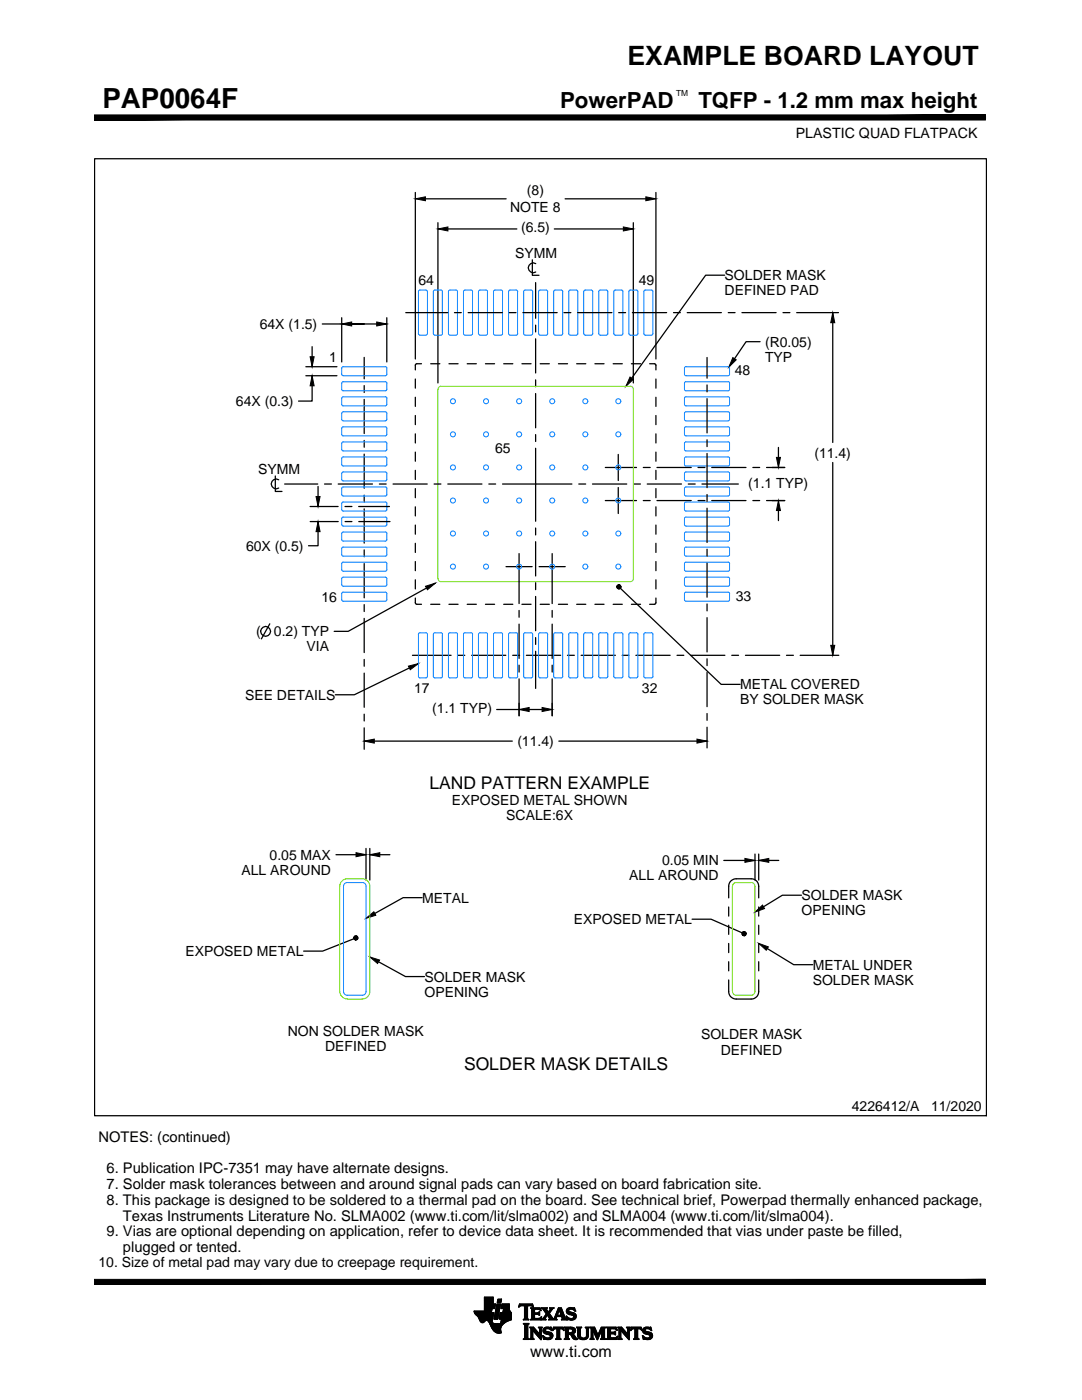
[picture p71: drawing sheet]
<svg xmlns="http://www.w3.org/2000/svg" width="216mm" height="279mm" viewBox="0 0 216 279" stroke-linecap="round" stroke-linejoin="round" font-family="sans-serif">
<defs><g id="words">
<text font-size="5.5" x="20.4" y="21.5">PAP0064F</text>
<text font-size="5.3" x="125.2" y="12.9">EXAMPLE BOARD LAYOUT</text>
<g font-size="4.4">
<text x="111.7" y="21.5">PowerPAD</text>
<text x="139.4" y="21.5">TQFP - 1.2 mm max height</text>
</g>
<g font-size="3.5">
<text x="85.7" y="157.5">LAND PATTERN EXAMPLE</text>
<text x="92.6" y="213.6">SOLDER MASK DETAILS</text>
</g>
<text font-size="3.2" x="105.8" y="270.8">www.ti.com</text>
<g font-size="2.9">
<text x="19.6" y="227.9">NOTES: (continued)</text>
<text x="21.3" y="234.2">6. Publication IPC-7351 may have alternate designs.</text>
<text x="21.3" y="237.3">7. Solder mask tolerances between and around signal pads can vary based on board fabrication site.</text>
<text x="21.3" y="240.4">8. This package is designed to be soldered to a thermal pad on the board. See technical brief, Powerpad thermally enhanced package,</text>
<text x="24.5" y="243.6">Texas Instruments Literature No. SLMA002 (www.ti.com/lit/slma002) and SLMA004 (www.ti.com/lit/slma004).</text>
<text x="21.3" y="246.8">9. Vias are optional depending on application, refer to device data sheet. It is recommended that vias under paste be filled,</text>
<text x="24.5" y="249.9">plugged or tented.</text>
</g>
<g font-size="2.8">
<text x="158.8" y="27.4">PLASTIC QUAD FLATPACK</text>
<text x="105.1" y="39">(8)</text>
<text x="101.8" y="42.3">NOTE 8</text>
<text x="104" y="46.4">(6.5)</text>
<text x="102.8" y="51.4">SYMM</text>
<text x="83.5" y="56.9">64</text>
<text x="127.5" y="56.8">49</text>
<text x="144.6" y="55.9">SOLDER MASK</text>
<text x="144.6" y="58.9">DEFINED PAD</text>
<text x="51.8" y="65.7">64X (1.5)</text>
<text x="152.7" y="69.2">(R0.05)</text>
<text x="65.7" y="72.2">1</text>
<text x="146.6" y="74.9">48</text>
<text x="152.7" y="72.2">TYP</text>
<text x="47.1" y="81">64X (0.3)</text>
<text x="51.5" y="94.6">SYMM</text>
<text x="98.8" y="90.4">65</text>
<text x="162.5" y="91.3">(11.4)</text>
<text x="149.3" y="97.3">(1.1 TYP)</text>
<text x="49.1" y="109.9">60X (0.5)</text>
<text x="64.1" y="120.1">16</text>
<text x="146.8" y="120">33</text>
<text x="51.1" y="127">(</text>
<text x="54.7" y="127">0.2) TYP</text>
<text x="61.2" y="130">VIA</text>
<text x="147.7" y="137.6">METAL COVERED</text>
<text x="48.9" y="139.7">SEE DETAILS</text>
<text x="82.6" y="138.3">17</text>
<text x="86.3" y="142.3">(1.1 TYP)</text>
<text x="128.1" y="138.4">32</text>
<text x="147.7" y="140.6">BY SOLDER MASK</text>
<text x="103.2" y="148.9">(11.4)</text>
<text x="90.2" y="160.7">EXPOSED METAL SHOWN</text>
<text x="101" y="163.7">SCALE:6X</text>
<text x="53.8" y="171.6">0.05 MAX</text>
<text x="132.1" y="172.7">0.05 MIN</text>
<text x="48.2" y="174.6">ALL AROUND</text>
<text x="125.6" y="175.7">ALL AROUND</text>
<text x="159.9" y="179.7">SOLDER MASK</text>
<text x="84.2" y="180.1">METAL</text>
<text x="114.5" y="184.4">EXPOSED METAL</text>
<text x="159.9" y="182.7">OPENING</text>
<text x="37" y="190.8">EXPOSED METAL</text>
<text x="84.7" y="195.9">SOLDER MASK</text>
<text x="162.2" y="193.5">METAL UNDER</text>
<text x="162.2" y="196.5">SOLDER MASK</text>
<text x="84.7" y="198.9">OPENING</text>
<text x="57.4" y="206.7">NON SOLDER MASK</text>
<text x="64.9" y="209.7">DEFINED</text>
<text x="139.9" y="207.4">SOLDER MASK</text>
<text x="143.8" y="210.5">DEFINED</text>
<text x="170" y="221.7">4226412/A</text>
<text x="185.8" y="221.7">11/2020</text>
<text x="19.6" y="252.9">10. Size of metal pad may vary due to creepage requirement.</text>
</g>
<text font-size="1.7" x="134.9" y="19.1">TM</text>
</g></defs>
<g fill="none" stroke="#000" stroke-width=".25">
<path d="M18.9 31.7h177.9v191h-177.9zM82.9 38.4v33.2M84.9 39.7h16.1M112.8 39.7h16.1M130.9 38.4v33.2M149 23.4h47.6v.3M196.6 23.2v.2h-177.8M87.4 44.4v32M89.4 45.7h13.7M106.2 51.9v3h1.4M106.9 56.4v7.1M106.9 52.6a.98 .98 0 0 0-1.5 .8 .98 .98 0 0 0 1.5 .9"/>
<path d="M110.6 45.7h13.8M126.4 44.4v32M144.6 54.9h-3.8l-14.7 20.6M61 73.2h6.2M61 75h6.2M62.3 75v5h-2.7M62.3 69.2v4M64.3 64.7h8.4h-4.5M68.2 63.4v8.8M72.7 71.3v4.3M72.7 77v1.3M72.7 79.7v6.8"/>
<path d="M72.7 64.7h4.5M77.2 63.4v8.8M81 62.4h8.3M82.9 75.6v1.9M82.9 79.3v1.8M84.1 72.6l-1.1 .1-.1 1.1M85.9 72.6h1.9M89.6 72.6h1.8M90.7 62.4h1.3M93.2 72.6h1.8M93.4 62.4h6.8M96.9 72.6h1.8"/>
<path d="M100.5 72.6h1.8M101.6 62.4h1.4M104.1 72.6h1.9M104.3 62.4h6.9M106.9 64.9v1.3M106.9 67.6v6.8M106.9 75.8v1.4M106.9 78.5v6.9M107.8 72.6h1.8M111.4 72.6h1.8M112.5 62.4h1.4M115.1 72.6h1.8"/>
<path d="M115.3 62.4h6.8M118.7 72.6h1.8M122.4 72.6h1.8M123.5 62.4h1.3M126 72.6h1.8M126.2 62.4h6.8M129.6 72.6l1.2 .1 .1 1.1M130.9 75.6v1.9M130.9 79.3v1.8M134.4 62.4h1.3M137.1 62.4h6.8M141.1 71.3v4.2"/>
<path d="M141.1 76.8v1.4M141.1 79.6v6.8M145.3 62.4h1.4M148 62.4h6.9M151.7 68.2h-2.8l-3.5 5.1M156.2 62.4h1.4M159 62.4h8.3M166.2 62.4v25.9M54.9 95v3.1h1.4M55.6 95.8a.98 .98 0 0 0-1.5 .8 .98 .98 0 0 0 1.5 .8M56.8 96.6h6.6M63.5 97.1v4"/>
<path d="M64.8 96.6h1.3M67.5 96.6h6.8M72.7 87.9v1.4M72.7 90.6v6.8M72.7 98.8v1.4M75.7 96.6h1.4M78.4 96.6h6.8M82.9 82.9v1.8M82.9 86.6v1.8M82.9 90.2v1.8M82.9 93.9v1.8M82.9 97.5v1.8"/>
<path d="M86.6 96.6h1.4M89.4 96.6h6.8M97.5 96.6h1.4M100.3 96.6h13.8M106.9 86.7v1.4M106.9 89.5v14.5M115.5 96.6h1.4M118.2 96.6h6.9M120.8 99.9h6.2M120.8 93.3h6.2M123.4 97.3v5.2M123.4 90.7v5.2"/>
<path d="M126.4 96.6h1.4M128.4 93.3h1.3M128.4 99.9h1.3M129.1 96.6h6.9M130.9 82.9v1.8M130.9 86.6v1.8M130.9 90.2v1.8M130.9 93.9v1.8M130.9 97.5v1.8M131.1 93.3h6.8M131.1 99.9h6.8M137.3 96.6h1.4"/>
<path d="M139.3 93.3h1.4M139.3 99.9h1.4M140.1 96.6h7.2M141.1 87.8v1.3M141.1 90.5v6.8M141.1 98.7v1.3M142 93.3h6.9M142 99.9h6.9M150.2 93.3h1.4M150.2 99.9h1.4M153 99.9h3.6M155.3 89.3v2"/>
<path d="M156.6 93.3h-3.6M166.2 92.3v38.5M61.9 101.1h5.6M61.9 104.1h5.6M63.5 104.1v4.8h-1.9M68.8 101.1h1.4M68.9 104.1h1.3M71.6 101.1h6.1M71.6 104.1h6.2M72.7 101.6v6.8M72.7 109.7v1.4M72.7 112.5v6.8"/>
<path d="M77.2 101v.1M77.2 104v.1M82.9 119.4l.1 1.1 1.1 .1M82.9 101.1v1.9M82.9 104.8v1.8M82.9 108.4v1.9M82.9 112.1v1.8M82.9 115.7v1.8M86.9 116.4l-17.4 9.6h-2.8M101 113.1h5.2M103.6 110.5v10M106.9 105.4v1.4"/>
<path d="M106.9 108.1v6.8M106.9 116.3v1.4M106.9 119v6.9M107.6 113.1h5.2M110.2 110.5v10M123.8 117.4l20.1 19.2h3.8M130.9 119.4v.9l-.2 .3h-1.1M130.9 101.1v1.9M130.9 104.8v1.8M130.9 108.4v1.9M130.9 112.1v1.8M130.9 115.7v1.8"/>
<path d="M141.1 101.4v6.9M141.1 109.6v1.4M141.1 112.3v6.9M155.3 101.9v2M53.8 124.5l-1.6 3M72.7 120.7v1.3M72.7 123.4v6.8M72.7 131.6v1.4M72.7 134.3v6.9M81.7 133.3l-11 5.4h-3.8M82.3 130.8h7.7M85.9 120.6h1.9"/>
<path d="M89.6 120.6h1.8M91.4 130.8h1.3M93.2 120.6h1.8M94.1 130.8h6.8M96.9 120.6h1.8M100.5 120.6h1.8M102.3 130.8h1.4M103.6 121.8v1.4M103.6 124.6v6.8M103.6 132.8v1.3M103.6 135.5v7.3M104.1 120.6h1.9"/>
<path d="M105 130.8h6.9M106.9 127.2v1.4M106.9 130v7.4M107.8 120.6h1.8M110.2 121.8v1.4M110.2 124.6v6.8M110.2 132.8v1.3M110.2 135.5v7.3M111.4 120.6h1.8M113.2 130.8h1.4M115.1 120.6h1.8M116 130.8h6.8"/>
<path d="M118.7 120.6h1.8M122.4 120.6h1.8M124.1 130.8h1.4M126 120.6h1.8M126.9 130.8h6.8M135.1 130.8h1.3M137.8 130.8h6.8M141.1 120.5v1.4M141.1 123.3v6.8M141.1 131.5v1.3M141.1 134.2v6.8M146 130.8h1.4"/>
<path d="M148.7 130.8h6.9M156.9 130.8h1.4M159.7 130.8h7.7M72.7 142.5v1.4M72.7 145.3v4.2M72.7 147.9h29.5M99.1 141.6h4.5M105.6 141.6h2.6M111.5 147.9h29.6M141.1 142.4v1.4M141.1 145.1v4.2M67 170.6h6"/>
<path d="M73 169.3v6.3M73.8 169.3v6.3M73.8 170.6h4M84.2 179.1h-3.8l-5.6 3.2M144.4 171.7h6.3M145.4 179.2v-2.3a1.47 1.47 0 0 1 1.5-1.5h3a1.51 1.51 0 0 1 1.5 1.5v2.3M150.7 170.4v5.2M151.4 170.4v5.2M151.4 171.7h4M159.9 178.7h-3.8l-3.8 2.3M70.6 187.3l-6.2 2.5h-3.8M75.6 192l5.3 2.9h3.8"/>
<path d="M138.1 183.4h3.8l6.2 2.8M145.4 181v1.8M145.4 184.7v1.8M145.4 188.3v1.8M145.4 191.9v1.9M151.4 195.6v2.3a1.47 1.47 0 0 1-1.5 1.5h-3a1.51 1.51 0 0 1-1.5-1.5v-2.3M151.4 181v1.8M151.4 184.7v1.8M151.4 188.3v1.8M151.4 191.9v1.9M153.1 189.3l5.3 3.2h3.8M96.7 260h1.7"/>
<path d="M96.7 259.9h1.7M96.7 259.8h1.7M96.7 259.7h1.7M96.7 259.6h1.7M96.7 259.5h1.7M96.7 259.4h1.7M96.7 259.3h1.7M96.7 259.2h1.7M96.7 259.1h1.7M96.7 259h1.7M99.2 259.9h.7M99.3 259.8h.7"/>
<path d="M99.3 259.7h.7M99.3 259.6h.7M99.3 259.5h.7M99.3 259.4h.7M99.4 259.3h.7M99.4 259.3h.7l-.2 .7h-.7zM94.6 261.8h3.5M94.6 261.7h3.5M94.6 261.9h3.4M94.7 262h3.3M94.7 262h3.8M94.7 262.1h3.8"/>
<path d="M94.8 262.2h3.7M94.9 262.3h3.6M94.9 262.4h3.5M95 262.4h3.4M95.1 262.5h3.3M95.2 262.6h3.2M95.3 262.7h3.1M95.4 262.7h3M95.4 262.8h2.9M95.5 262.9h2.8M95.5 263h2.8M95.6 263.1h2.7"/>
<path d="M95.6 263.2h2.7M95.7 263.3h2.6M95.7 263.4h2.5M95.7 263.5h2.5M95.8 263.5h1.1M95.8 263.6h1M95.8 263.7h.9M95.9 263.8h.7M96 263.9h.6M96.1 263.9h.3M96.7 261.5h1.4M96.7 261.4h1.4"/>
<path d="M96.7 261.3h1.5M96.7 261.2h1.5M96.7 261.1h2l.2-.9h-.5v-1.3h-1.7v2.8M96.7 261.1h2M96.7 261h2M96.7 260.9h2M96.7 260.8h2M96.7 260.7h2.1M96.7 260.6h2.1M96.7 260.5h2.1M96.7 260.4h2.1M96.7 260.3h2.2"/>
<path d="M96.7 260.2h1.7M96.7 260.1h1.7M97.3 263.5h.9M97.4 263.6h.8M97.5 263.7h.7M97.5 263.8h.7M97.6 263.9h.6M97.7 264h.6M97.7 264.1h.7M97.7 264.2h1.2M97.8 264.3h2.6M97.8 264.3h2.5"/>
<path d="M97.9 264.4h2.3M97.9 264.5h2.3M97.9 264.6h2.2M98 264.6h2.1M98 264.7h2M98 264.8h2M98.1 264.9h1.9M98.1 265h1.8M98.2 265h1.7M98.2 261.1l-.2 .9h.5l-.2 1.2M98.2 265.1h1.7M98.2 263.5v.4l.4 .3h1.9"/>
<path d="M98.3 263.2l-.1 .3M98.3 265.2h1.6M98.3 265.3h1.6M98.4 265.4h1.5M98.5 265.5h1.4M98.6 265.6h1.3M98.6 263.2h.7M98.6 263.1h.7M98.6 265.7h1.3M98.6 263h.7M98.6 262.9h.7M98.7 262.8h.7"/>
<path d="M98.7 262.7h.7M98.7 262.6h.7M98.7 262.5h.7M98.7 265.8h1.3M98.7 262.4h.7M98.8 262.4h.6M98.8 262.3h.7M98.8 262.2h.7M98.8 262.1h.7M98.8 262h.7M98.9 265.8h1.1M98.9 261.9h.7"/>
<path d="M98.9 261.8h.7M98.9 261.7h.7M98.9 261.6h.7M98.9 261.5h.7M98.9 261.4h.7M99 261.3h.7M99 265.9h1M99 261.2h.7M99 261.1h.7M99 261h.7M99 260.9h.7M99.1 260.8h.7"/>
<path d="M99.1 260.7h.7M99.1 260.6h.7M99.1 260.5h.7M99.1 260.4h.7M99.2 266h.8M99.2 260.4h.7M99.2 260.3h.7M99.2 260.2h.7l-.1 .3-.5 2.8h-.7zM99.6 266.1h.1M99.6 263a.29 .29 0 0 0 .2 .3 .29 .29 0 0 0 .3 0M99.6 263.1h2.4M99.6 263.2h2.4"/>
<path d="M99.6 263h2.4M99.6 262.9h2.4M99.7 262.8h2.3M99.7 262.7h2.3M99.7 262.6h2.3M99.7 262.5h2.3M99.7 262.4h2.3M99.8 262.4h2.2M99.8 262.3h2.2M99.8 262.2h2.2M99.8 262.1h2.2M99.8 262h2.2"/>
<path d="M99.9 264.1h.6M99.9 264h.8M100 263.9h.8M100 263.9h.9M100 263.8h1M100 263.7h1.2M100 263.6h1.4M100 261.1h1.6M100 261h1.6M100 263.5h1.6M100 260.9h1.6M100.1 263.5h1.7"/>
<path d="M100.1 263.4h1.9M100.1 260.8h1.5M100.1 263.3h1.9M100.1 260.7h1.5M100.1 263.3l-.2 .9M100.1 260.6h1.5M100.1 260.5h1.5M100.1 260.4h1.5M100.2 260.3h1.4M100.2 260.2h1.4v.9h-1.6zM100.4 262h1.6M100.4 261.9h1.5"/>
<path d="M100.4 261.8h1.4M100.4 261.7h1.4M100.4 261.6h1.3M100.4 261.5h1.3M100.5 261.4h1.1M100.5 261.3h1.1M100.5 261.1l-.1 .9h-.6l-.2 1M100.5 261.2h1.1M101.6 261.1l.2 .6 .2 .3v1.4a2.17 2.17 0 0 0-2 2.4v.2a1.44 1.44 0 0 1-1.8-.9l-.5-1.1a.6 .6 0 0 0-.6-.5 .6 .6 0 0 0-.6 .4h-.4l-.2-.1-.5-1-.7-.7-.1-.4 3.5-.1M103.5 260.8h.1M103.6 260.7h.2M103.6 260.5h2.7"/>
<path d="M103.6 260.4h2.7M103.7 260.3h2.6M104.4 267.3h1.1M104.4 263.3h1.1M104.4 264.1h1.1l-.2 .3v2.7l.2 .2h-1.1l.3-.4v-2.4zM104.5 264.2h1M104.6 267.1h.8M104.6 263.2h.7M104.7 263l-.3 .3M104.7 264.3h.6M104.7 263.1h.6M104.7 263h.5"/>
<path d="M104.7 262.9h.5M104.7 262.8h.5M104.7 262.7h.5M104.7 262.5h.5M104.7 262.4h.5M104.7 262.3h.5M104.7 262.2h.5M104.7 262.1h.5M104.7 262h.5M104.7 261.9h.5M104.7 261.8h.5M104.7 261.7h.5"/>
<path d="M104.7 261.5h.5M104.7 261.4h.5M104.7 261.3h.5M104.7 261.2h.5M104.7 261.1h.5M104.7 261h.5M104.7 260.9h.5M104.7 260.8h.5M104.7 260.7h.6M104.7 260.7v2.3M104.7 260.7a.91 .91 0 0 0-1.2 .1l.2-.6h2.5l.2 .6-.2-.1a.7 .7 0 0 0-1 0M104.7 267h.6"/>
<path d="M104.7 266.9h.6M104.7 266.8h.6M104.7 266.7h.6M104.7 266.6h.6M104.7 266.5h.6M104.7 266.4h.6M104.7 266.2h.6M104.7 266.1h.6M104.7 266h.6M104.7 265.9h.6M104.7 265.8h.6M104.7 265.7h.6"/>
<path d="M104.7 265.6h.6M104.7 265.5h.6M104.7 265.4h.6M104.7 265.2h.6M104.7 265.1h.6M104.7 265h.6M104.7 264.9h.6M104.7 264.8h.6M104.7 264.7h.6M104.7 264.6h.6M104.7 264.4h.6M105.2 260.7v2.3"/>
<path d="M105.2 263l.3 .3M105.7 265l.8-.1 1.2 1.4v-1.2l-.3-.1M105.7 267.3h.8M105.7 264.9h.8M105.8 265h.8M105.9 263.3h2M105.9 267.1h.5M105.9 265.1h.8M106 267h.3M106 266.9h.3M106 266.8h.3M106 266.7h.3"/>
<path d="M106 266.6h.3M106 266.5h.3M106 266.4h.3M106 266.2h.3M106 266.1h.3M106 266h.3M106 265.9h.3M106 265.8h.3M106 265.7h.3M106 265.6h.3M106 265.5h1M106 265.4h.9"/>
<path d="M106 265.2h.8M106 261.1h1.8M106.1 263.2h1.8M106.1 261.2h1.8M106.1 263l-.2 .3M106.1 262h1.2l.4-.2v.7l-.3-.2h-.8v.7M106.1 263.1h.6M106.1 263h.5M106.1 262.9h.5M106.1 262.8h.5M106.1 262.7h.5M106.1 262.5h.5"/>
<path d="M106.1 262.4h.5M106.1 262.3h.5M106.1 262.2h1.6M106.1 262.1h1.6M106.1 261.9h.5M106.1 261.8h.5M106.1 261.7h.5M106.1 261.5h.5M106.1 261.4h.5M106.1 261.3h.6M106.2 260.7h.2M106.3 260.8h.1"/>
<path d="M106.4 265.6h.6M106.5 265.7h.7M106.6 265.8h.7M106.6 261.4l.1-.1h.6l.7 .2-.2-.5h-1.9l.2 .4v1.6M106.6 261.4v.6M106.6 263l.1 .1h.6l.8-.3-.2 .6-2-.1M106.7 265.9h.6M106.8 266h.6M106.9 266.1h.7M107 266.2h1M107.1 266.4h.9M107.2 266.5h.8"/>
<path d="M107.3 266.6h.7M107.3 266.7h.7M107.4 262h.3M107.4 266.8h.6M107.4 264.9h.8M107.4 265h.8M107.5 262.3h.2M107.5 263.1h.5M107.6 266.9h.4M107.6 262.4h.1M107.6 261.9h.1M107.6 261.3h.3"/>
<path d="M107.6 265h.5M107.6 267h.4M107.7 265.1h.3M107.7 266.1h.3M107.7 266h.3M107.7 265.9h.3M107.7 265.8h.3M107.7 265.7h.3M107.7 265.6h.3M107.7 265.5h.3M107.7 265.4h.3M107.7 265.2h.3"/>
<path d="M107.7 267.1h.3M107.7 261.4h.2M107.8 263h.2M107.9 267.3h.1M107.9 261.5h.1M108 262.9h.1M108 263.3h.9M108.1 261.1h1M108.2 265l-.2 .3v2l-1.7-1.8v1.4l.2 .4h-.8l.3-.4v-1.6l-.3-.3M108.3 263.2h.5M108.3 266.6l.2 .7 .2-.1a1.01 1.01 0 0 0 1.6-.6M108.3 266.6h.1"/>
<path d="M108.3 261.2h.7M108.3 266.7h.2M108.4 266.8h.2M108.4 265.6h.4M108.4 265.5h.4M108.4 266.9h.4M108.4 265.7h.6M108.4 265.4h.4M108.4 263.1h.4M108.4 265.8h1M108.4 261.3h.6M108.4 267h.8"/>
<path d="M108.4 267.1h1.6M108.4 265.2h.5M108.5 263l.5-.8-.9-1.2h1.1l-.2 .3 .4 .6 .4-.7-.1-.2h.8l-.9 1.1 .9 1.2 .9-2.3h.6l.8 2.2 .3 .1M108.5 263l-.5 .3M108.5 265.9h1.3M108.5 263h.3M108.5 267.3h.1M108.5 261.4h.6M108.5 265.1h1.5M108.5 266h1.6M108.5 262.9h.4M108.6 261.5h.6"/>
<path d="M108.6 265h1.4M108.6 262.8h.4M108.7 261.7h.6M108.7 266.1h1.5M108.7 262.7h.4M108.7 261.8h.6M108.8 262.5h.3M108.8 261.9h1M108.8 267.3h1M108.8 264.9h.8M108.9 262.4h.9M108.9 262h.8"/>
<path d="M109 262.3h.7M109 262.1h.6M109 262.2h.7M109 266.2a.75 .75 0 0 1-.6-1 .75 .75 0 0 1 1.2-.3l.2 .1 .2-.1 .1 .6a1.05 1.05 0 0 0-1.3-.2l.1 .3 .7 .2a.72 .72 0 0 1 .7 .8M109 266.2l.7 .3a.46 .46 0 0 1-.1 .5 .46 .46 0 0 1-.6 0l-.7-.4M109.1 266.2h1.1M109.3 262.5h.6M109.4 262.7h.6M109.5 267h.6M109.5 262.8h.6M109.5 263.3h1.6M109.5 263.3l.2-.1-.5-.8-.4 .8 .1 .1"/>
<path d="M109.5 261.8h.3M109.5 262.9h.6M109.5 266.4h.8M109.6 261.7h.3M109.6 263h.6M109.7 261.5h.3M109.7 265.2h.4M109.7 263.1h.6M109.7 263.2h.7M109.7 266.9h.5M109.7 261.4h.4M109.8 266.5h.5"/>
<path d="M109.8 261.1h.7M109.8 266.8h.5M109.8 266.7h.5M109.8 266.6h.5M109.8 261.3h.4M109.8 264.9h.2M109.8 261.2h.5M109.9 265.4h.2M110 265.5h.1M110.3 265.5h.1M110.3 265.4h.2M110.3 265.2h.3"/>
<path d="M110.4 265.1h2M110.4 265h2M110.4 264.9h2M110.5 263.2h.4M110.6 263.1h.3M110.6 263h.4M110.7 262.9h.3M110.8 262.8h.3M110.8 262.7h1.8M110.8 262.5h1.8M110.9 267.3h1M110.9 262.4h.3"/>
<path d="M110.9 262.3h.3M111 262.2h.3M111 262.1h.3M111 262h.4M111.1 267.1h.6M111.1 261.9h.3M111.1 267h.6M111.1 265.2h.6M111.1 261.8h.3M111.2 265.3v1.6l-.3 .4h1l-.2-.2v-1.8M111.2 266.9h.5M111.2 266.8h.5"/>
<path d="M111.2 266.7h.5M111.2 266.6h.5M111.2 266.5h.5M111.2 266.4h.5M111.2 266.2h.5M111.2 266.1h.5M111.2 266h.5M111.2 265.9h.5M111.2 265.8h.5M111.2 265.7h.5M111.2 265.6h.5M111.2 265.5h.5"/>
<path d="M111.2 265.4h.5M111.2 265.3a.5 .5 0 0 0-.9 .2h-.1M111.2 261.7h.3M111.2 261.5h.3M111.3 261.4h.8M111.3 261.3h.8M111.4 261.2h.7M111.4 261.1h.6M111.6 261.4l.4 1.1h-.8zM111.6 261.5h.6M111.7 265.3a.42 .42 0 0 1 .4-.2 .42 .42 0 0 1 .3 .3l.1 .1v-.1a.44 .44 0 0 0-.1-.5 .44 .44 0 0 0-.5 0h-1.4l-.3 .6M111.7 261.7h.5"/>
<path d="M111.7 261.8h.6M111.8 261.9h.5M111.8 262h.6M111.9 262.1h.5M111.9 262.2h.5M111.9 262.3h.6M112 262.4h.5M112 263.3l.2-.1-.1-.5h-1l-.2 .5 .2 .1M112 263.3h1.1M112.1 262.8h.6M112.1 262.9h.6M112.2 263h.6"/>
<path d="M112.2 265.2h.3M112.2 263.2h.7M112.2 263.1h.6M112.3 265.4h.2M112.4 265.5h.2M112.6 265l.2 .3v1.6l-.2 .4h1l-.2-.2v-.8M112.6 265l1.2-.1a.69 .69 0 0 1 1 .4 .69 .69 0 0 1-.5 .9h-.1M112.6 267.3h1M112.6 264.9h1.6M112.7 265h1.8M112.8 267.1h.6M112.8 267h.6"/>
<path d="M112.8 265.1h1.9M112.8 266.4h1.1a.99 .99 0 0 0 1.4 .9M112.8 266.9h.6M112.8 266.8h.6M112.8 266.7h.6M112.8 266.6h.6M112.8 266.5h.6M112.8 266.2h1.5M112.8 266.1h1.6M112.8 266h1.8M112.8 265.9h.6M112.8 265.8h.6"/>
<path d="M112.8 265.7h.6M112.8 265.6h.6M112.8 265.5h.6M112.8 265.4h.6M112.8 265.2h.6M113 262.8h.1M113 262.7h.1M113 262.9h.3M113 261.7h.5M113 263h.4M113 261.8h.6M113 261.5h.5"/>
<path d="M113.1 261.9h.8M113.1 261.4h.4M113.1 263.1h.6M113.1 263.2h1.6M113.1 262h1.3M113.1 261.3h.5M113.1 263.3h.2M113.2 261.2a1.32 1.32 0 0 1 1.3-.1l.1-.1 .2 .6a1.05 1.05 0 0 0-1.3-.2l.1 .4 .6 .2a.8 .8 0 0 1 .7 1 .8 .8 0 0 1-1.1 .4h-.7l-.1-.7a.87 .87 0 0 0 1.5 .1l-.1-.2-.7-.2a.7 .7 0 0 1-.5-1.2zM113.2 262.1h1.5M113.2 261.2h1.5M113.3 262.2h1.5M113.3 261.1h1.3"/>
<path d="M113.4 263.3h1.2M113.6 262.3h1.3M113.6 261h.6M113.8 266a.42 .42 0 0 0 .5-.4 .42 .42 0 0 0-.5-.4l-.4 .1v.7M113.8 263.5h.4M113.9 266.4h.6M114 266.5h.6M114 266.6h.6M114.1 266.7h.6M114.1 265.2h.7M114.1 262.4h.8M114.1 265.9h.6"/>
<path d="M114.1 266.8h.7M114.2 266.2l1.1 1.1M114.2 266.2h.1M114.2 266.9h.7M114.2 265.4h.6M114.2 265.8h.6M114.2 265.7h.6M114.2 265.5h.6M114.2 263.1h.6M114.3 267h.6M114.3 265.6h.5M114.3 261.3h.4"/>
<path d="M114.4 267.1h.7M114.4 262.5h.6M114.4 263h.5M114.5 262.9h.4M114.5 262.7h.5M114.5 261.4h.3M114.5 262.8h.5M114.5 267.3h.8M114.6 261.5h.2M114.7 261.7h.1M115 265l.3 .1v1.4M115 264.9h1"/>
<path d="M115 265h1M115.2 265h.7M115.3 265.1h.5M115.3 266.6h.5M115.3 266.5h.5M115.3 266.4h.5M115.3 266.2h.5M115.3 266.1h.5M115.3 266h.5M115.3 265.9h.5M115.3 265.8h.5M115.3 265.7h.5"/>
<path d="M115.3 265.6h.5M115.3 265.5h.5M115.3 265.4h.5M115.3 265.2h.5M115.3 266.7h.5M115.3 266.8h.6M115.4 266.9h.6M115.5 267h.8M115.6 267.1h1.5M115.8 266.5a.63 .63 0 0 0 .6 .6 .63 .63 0 0 0 .6-.6M115.8 267.3h1.1M116 265l-.2 .1v1.4"/>
<path d="M116.6 267h.6M116.8 265l.2 .1v1.4M116.8 264.9h.8M116.8 265h.8M116.9 266.9h.4M116.9 265h.6M117 266.8h.3M117 266.7h.4M117 265.1h.4M117 266.6h.4M117 266.5h.4M117 266.4h.4"/>
<path d="M117 266.2h.4M117 266.1h.4M117 266h.4M117 265.9h.4M117 265.8h.4M117 265.7h.4M117 265.6h.4M117 265.5h.4M117 265.4h.4M117 265.2h.4M117.4 266.5a1.08 1.08 0 0 1-.8 .9 1.08 1.08 0 0 1-1.1-.3l-.2-.6M117.6 265l-.2 .1v1.4"/>
<path d="M117.8 267.3h.7M117.8 264.9h.8M117.9 265h.8M117.9 267.1h.4M118 267h.3M118 265.1h.7M118 266.9h.3M118 266.8h.3M118 266.7h.3M118 266.6h.3M118 266.5h.3M118 266.4h.3"/>
<path d="M118 266.2h.3M118 266.1h.3M118 266h.3M118 265.9h.3M118 265.8h.3M118 265.7h.3M118 265.6h.3M118 265.5h.9M118 265.4h.8M118 265.2h.8M118.4 265.6h.5M118.4 265.7h.6"/>
<path d="M118.5 265.8h.5M118.5 265.9h.6M118.6 266h.5M118.6 266.1h.6M118.7 266.2h.5M118.7 266.4h.6M118.8 266.5h.8M118.8 266.6h.8M118.9 266.7h.6M118.9 266.8h.6M119 266.9h.4M119 267h.4"/>
<path d="M119.1 267.1h.2M119.1 267.3h.2M119.4 266.4h.3M119.4 266.2h.3M119.5 266.1h.2M119.5 266h.3M119.6 265.9h.3M119.6 265.8h.3M119.6 265.7h.4M119.7 265.6h.3M119.7 265.5h.9M119.8 265.4h.8"/>
<path d="M119.8 265.2h.8M119.9 267.3h.9M119.9 265.1h.7M119.9 265h.8M120 264.9h.8M120 267.1h.7M120.1 267h.5M120.1 266.9h.5M120.1 266.8h.5M120.1 266.7h.5M120.1 266.6h.5M120.1 266.5h.5"/>
<path d="M120.1 266.4h.5M120.1 266.2h.5M120.1 266.1h.5M120.1 266h.5M120.1 265.9h.5M120.1 265.8h.5M120.1 265.7h.5M120.1 265.6h.5M120.8 265l-.2 .3v1.6l.2 .4h-.9l.2-.4v-1.5l-.9 1.9-.9-1.9v1.5l.2 .4h-.7l.2-.4v-1.6l-.2-.3M120.8 265l-.4-.1a.41 .41 0 0 0-.4 0 .41 .41 0 0 0-.2 .4l-.5 1.2-.7-1.6-.8 .1M121 265l.3 .3v1.6l-.3 .4h2l.2-.6M121 267.3h2"/>
<path d="M121 264.9h1.9M121 265l1.9-.1 .2 .6M121.2 265h1.8M121.2 267.1h1.9M121.2 265.1h1.8M121.3 267h1.8M121.3 266.9h.5M121.3 266.8h.5M121.3 266.7h.5M121.3 266.6h.5M121.3 266.5h.5M121.3 266.4h.5"/>
<path d="M121.3 266.2h.5M121.3 266.1h1.5M121.3 266h1.5M121.3 265.9h1.5M121.3 265.8h.5M121.3 265.7h.5M121.3 265.6h.5M121.3 265.5h.5M121.3 265.4h.5M121.3 265.2h.5M121.8 265.3v.6h.8l.2-.2v.7l-.2-.2h-.8v.7l.2 .1M121.8 265.3l.1-.1h.7l.5 .3"/>
<path d="M122.7 266.2h.1M122.7 265.8h.1M122.7 266.4h.1M122.8 265.2h.3M122.9 266.9h.3M122.9 265.4h.2M123.1 265.5h.1M123.1 266.8h.1M123.2 266.7h.1M123.2 266.7l-.3 .2-.4 .1M123.3 265l.7-.1 1.3 1.4-.1-1.2-.2-.1M123.3 267.3h.8"/>
<path d="M123.3 264.9h.7M123.4 265h.7M123.5 267.1h.4M123.5 265.1h.7M123.5 267h.4M123.5 266.9h.4M123.5 266.8h.4M123.5 266.7h.4M123.5 266.6h.4M123.5 266.5h.4M123.5 266.4h.4M123.5 266.2h.4"/>
<path d="M123.5 266.1h.4M123.5 266h.4M123.5 265.9h.4M123.5 265.8h.4M123.5 265.7h.4M123.5 265.6h.4M123.5 265.5h1M123.5 265.4h.9M123.5 265.2h.8M123.9 265.6h.7M124 265.7h.7M124.1 265.8h.7"/>
<path d="M124.2 265.9h.7M124.3 266h.7M124.4 266.1h.7M124.5 266.2h1.1M124.6 266.4h1M124.7 266.5h.9M124.8 266.6h.8M124.9 266.7h.7M125 266.8h.6M125 264.9h.8M125 265h.8M125.1 266.9h.5"/>
<path d="M125.2 265h.5M125.2 267h.4M125.2 265.1h.4M125.3 266.1h.3M125.3 266h.3M125.3 265.9h.3M125.3 265.8h.3M125.3 265.7h.3M125.3 265.6h.3M125.3 265.5h.3M125.3 265.4h.3M125.3 265.2h.3"/>
<path d="M125.3 267.1h.3M125.4 267.3h.2M125.8 265l-.2 .3v2l-1.7-1.8v1.4l.2 .4h-.8l.2-.4v-1.6l-.2-.3M125.8 265.5h.1M125.9 265.4h.1M125.9 265.2h.3M125.9 265.1h2.1M126 265h2M126 264.9h1.9M126.4 267.3h1.1M126.6 267.1h.7M126.7 267h.5"/>
<path d="M126.7 265.2h.5M126.7 265.3v1.6l-.3 .4h1.1l-.3-.4v-1.6M126.7 266.9h.5M126.7 266.8h.5M126.7 266.7h.5M126.7 266.6h.5M126.7 266.5h.5M126.7 266.4h.5M126.7 266.2h.5M126.7 266.1h.5M126.7 266h.5M126.7 265.9h.5"/>
<path d="M126.7 265.8h.5M126.7 265.7h.5M126.7 265.6h.5M126.7 265.5h.5M126.7 265.4h.5M126.7 265.3a.5 .5 0 0 0-.8 .2h-.1M127.2 265.3a.42 .42 0 0 1 .4-.2 .42 .42 0 0 1 .4 .3l.1 .1v-.1a.44 .44 0 0 0-.2-.5 .44 .44 0 0 0-.5 0h-1.4l-.2 .6M127.8 265.2h.2M127.9 265.4h.2M128 265.5h.1M128.2 266.6l.2 .7 .2-.1a1.01 1.01 0 0 0 1.6-.6M128.2 266.6h.1"/>
<path d="M128.2 266.7h.2M128.3 266.8h.2M128.3 265.7h.6M128.3 265.6h.4M128.3 265.5h.4M128.3 266.9h.4M128.3 265.4h.4M128.3 265.8h1M128.3 267h.8M128.3 265.2h.5M128.3 267.1h1.6M128.4 265.9h1.3"/>
<path d="M128.4 267.3h.1M128.4 265.1h1.5M128.4 266h1.5M128.5 265h1.4M128.6 266.1h1.5M128.7 267.3h1M128.7 264.9h.8M128.9 266.2a.75 .75 0 0 1-.6-1 .75 .75 0 0 1 1.2-.3l.2 .1 .1-.1 .2 .6a1.05 1.05 0 0 0-1.3-.2l.1 .3 .7 .2a.72 .72 0 0 1 .7 .8M128.9 266.2l.7 .3a.46 .46 0 0 1-.1 .5 .46 .46 0 0 1-.6 0l-.7-.4M129 266.2h1.1M129.3 267h.7M129.4 266.4h.8"/>
<path d="M129.6 265.2h.3M129.6 266.9h.5M129.7 266.5h.5M129.7 266.8h.5M129.7 266.7h.5M129.7 266.6h.5M129.7 264.9h.2M129.8 265.4h.2M129.9 265.5h.1"/>
<circle cx="53" cy="126" r=".98"/>
</g>
<g fill="#000" stroke="#000" stroke-width=".2">
<path d="M82.9 39.7l2-.4v.8zM128.9 39.3l2 .4-2 .4zM87.4 45.7l2-.4v.8zM124.4 45.3l2 .4-2 .4zM61.9 71.2h.8l-.4 2zM62.3 75l.4 2h-.8zM68.2 64.7l2-.4v.8zM75.2 64.3l2 .4-2 .4zM125.7 75.2l.7 .5-1.5 1.4zM146.2 71.4l.7 .4-1.5 1.5zM166.2 62.4l.4 2h-.8zM154.9 91.3h.8l-.4 2z"/>
<path d="M155.3 99.9l.4 2h-.8zM63.5 104.1l.4 2h-.8zM63.1 99.1h.8l-.4 2zM84.9 117l2-.6-1.6 1.3zM123.2 116.9l.1-.2 .2 .4zM81.5 132.9l2-.5-1.6 1.3zM165.8 128.8h.8l-.4 2zM72.7 147.9l2-.4v.8zM103.6 141.6l2-.4v.8zM108.2 141.2l2 .4-2 .4zM139.1 147.5l2 .4-2 .4zM71 170.2l2 .4-2 .4z"/>
<path d="M73.8 170.6l2-.4v.8zM148.6 171.3l2.1 .4-2.1 .4zM151.4 171.7l2-.4v.8zM71 187.2l.4-.2v.2zM73 183.3l1.6-1.3 .4 .7zM73.8 191l1.9 .6-.4 .7zM148.5 186.3l.3 .2-.1 .1zM150.7 182l1.5-1.4 .4 .7zM151.4 188.3l1.9 .7-.4 .6z"/>
<path d="M18.8 22.9v1.1l177.8-1.1zM18.8 24l177.8-1.1v1.1z"/>
<path d="M123.1 117.3l.1 .1 .3-.3zM123.2 117.4l.3-.3-.2 .4zM123.5 117.1l-.2 .4h.2z"/>
<path d="M123.2 116.9l-.1 .1 .4 .1zM123.1 117l.4 .1h-.4zM123.1 117.1v.2l.4-.2z"/>
<path d="M123.5 117.1v.4h.2zM123.5 117.1l.3 .3-.1 .1zM123.5 117.1l.3 .3 .1-.1z"/>
<path d="M123.6 116.7l-.1 .4 .3-.3zM123.5 116.7h.1l-.1 .4zM123.3 116.7l.2 .4v-.4z"/>
<path d="M123.5 117.1l.4 .2v-.2zM123.5 117.1l.4-.1v.1zM123.8 116.8l-.3 .3 .4-.1z"/>
<path d="M70.6 187v.2h.4zM70.6 187.2h.4l-.4 .1zM70.6 187.3l.1 .2 .3-.3z"/>
<path d="M70.7 187.5l.2 .1 .1-.4zM71 187.2v.4h-.1zM71 187.2v.4h.1z"/>
<path d="M70.9 186.8l.1 .4v-.4zM70.7 186.9l.2-.1 .1 .4zM70.7 186.9l-.1 .1 .4 .2z"/>
<path d="M71 187.2l.1 .4 .2-.1zM71 187.2l.4 .1-.1 .2zM71 187.2l.4 .1v-.1z"/>
<path d="M71 187.2l.4-.2-.1-.1zM71.2 186.8l.1 .1-.3 .3zM71 186.8v.4l.2-.4z"/>
<path d="M148.1 186.3v.2l.4-.2zM148.1 186.5l.4-.2-.3 .3zM148.5 186.3l-.3 .3 .1 .1z"/>
<path d="M148.2 186l.3 .3-.2-.3zM148.2 186l.3 .3-.4-.1zM148.1 186.2v.1h.4z"/>
<path d="M148.5 186.3l-.2 .4h.2zM148.5 186.3l.1 .4h-.1zM148.5 186.3l.1 .4 .1-.1z"/>
<path d="M148.6 186l-.1 .3 .3-.2zM148.5 185.9l.1 .1-.1 .3zM148.3 186l.2 .3v-.4z"/>
<path d="M148.5 186.3l.3 .2 .1-.2zM148.5 186.3l.4-.1v.1zM148.5 186.3l.4-.1-.1-.1z"/>
<path d="M18.8 255.3v1l177.8-1zM18.8 256.3l177.8-1v1z"/>
</g>
<g fill="none" stroke="#007fff" stroke-width=".2">
<path d="M85 57.9h-1.2l-.3 .3v8.4l.3 .3h1.2M85 57.9l.3 .3v8.4l-.3 .3M86.8 57.9h1.2l.3 .3v8.5l-.3 .2h-1.2M86.8 57.9l-.3 .3v8.4l.3 .3M89.6 57.9h1.4l.3 .1v8.6l-.3 .3h-1.2l-.3-.3v-8.4zM92.6 57.9h1.4l.3 .1v8.6l-.3 .3h-1.2l-.3-.3v-8.4zM95.6 57.9h1.4l.2 .1 .1 8.6-.3 .3h-1.2l-.3-.3v-8.4zM100.3 58.2v8.4M100.3 58.2l-.3-.3h-1.2l-.3 .3v8.4l.3 .3h1.2l.3-.3M103 57.9h-1.2l-.3 .3v8.4l.3 .3h1.2M103 57.9l.3 .3M103.3 58.2v8.4"/>
<path d="M104.8 57.9h1.2l.3 .3v8.4l-.3 .3h-1.2M104.8 57.9l-.3 .3v8.4l.3 .3M107.8 57.9h1.2l.3 .3M107.8 57.9l-.3 .3v8.4l.3 .3M109.3 58.2v8.4M110.6 57.9h1.4l.3 .1v8.6l-.3 .3h-1.2l-.3-.3v-8.4zM113.6 57.9h1.4l.3 .1v8.6l-.3 .3h-1.2l-.3-.3v-8.4zM116.6 57.9h1.4l.2 .1 .1 8.6-.3 .3h-1.2l-.3-.3v-8.4zM119.6 57.9h1.4l.3 .1v8.6l-.3 .3h-1.2l-.3-.3v-8.4zM124 57.9h-1.2l-.3 .3v8.4l.3 .3h1.2M124 57.9l.3 .3M124.3 58.2v8.4"/>
<path d="M125.8 57.9h1.2l.3 .3v8.4l-.3 .3h-1.2M125.8 57.9l-.3 .3v8.4l.3 .3M130 57.9h-1.2l-.3 .3v8.4l.3 .3h1.2M130 57.9l.3 .3M130.3 58.2v8.4M68.2 79.5v1.2l.3 .3h8.4l.3-.3M68.5 79.2h8.4M68.5 79.2l-.3 .3M76.9 79.2l.3 .3M77.2 73.5v1.2M77.2 76.5v1.2M77.2 79.5v1.2"/>
<path d="M77.2 76.5l-.3-.3h-8.4l-.3 .3v1.2M77.2 73.5l-.3-.3h-8.4l-.3 .3v1.2l.3 .3h8.4l.3-.3M77.2 77.7l-.3 .3h-8.4l-.3-.3M103.3 66.6l-.3 .3M109.3 66.6l-.3 .3h-1.2M124.3 66.6l-.3 .3M130.3 66.6l-.3 .3M136.6 79.5v1.2l.3 .3h8.4l.3-.3M136.9 79.2h8.4M136.9 79.2l-.3 .3M145.3 79.2l.3 .3M145.6 73.5v1.2"/>
<path d="M145.6 76.5v1.2M145.6 79.5v1.2M145.6 77.7l-.3 .3h-8.4l-.3-.3M145.6 76.5l-.3-.3h-8.4l-.3 .3v1.2M145.6 73.5l-.3-.3h-8.4l-.3 .3v1.2l.3 .3h8.4l.3-.3M68.2 85.5v1.2l.3 .3h8.4l.3-.3M68.5 85.2h8.4M68.5 85.2l-.3 .3M76.9 85.2l.3 .3M77.2 82.5v1.2M77.2 85.5v1.2M77.2 88.5v1.2"/>
<path d="M77.2 91.5v1.2M77.2 94.5v1.2M77.2 97.5v1.2M77.2 97.5l-.3-.3h-8.4l-.3 .3v1.2l.3 .3h8.4l.3-.3M77.2 94.5l-.3-.3h-8.4l-.3 .3v1.2l.3 .3h8.4l.3-.3M77.2 91.5l-.3-.3h-8.4l-.3 .3v1.2l.3 .3h8.4l.3-.3M77.2 88.5l-.3-.3h-8.4l-.3 .3v1.2l.3 .3h8.4l.3-.3M77.2 82.5l-.3-.3h-8.4l-.3 .3v1.2M77.2 83.7l-.3 .3h-8.4l-.3-.3M136.6 85.5v1.2l.3 .3h8.4l.3-.3M136.9 85.2h8.4M136.9 85.2l-.3 .3"/>
<path d="M145.3 85.2l.3 .3M145.6 82.5v1.2M145.6 85.5v1.2M145.6 88.5v1.2M145.6 91.5v1.2M145.6 94.5v1.2M145.6 97.5v1.2M145.6 83.7l-.3 .3h-8.4l-.3-.3M145.6 97.5l-.3-.3h-8.4l-.3 .3v1.2l.3 .3h8.4l.3-.3M145.6 94.5l-.3-.3h-8.4l-.3 .3v1.2l.3 .3h8.4l.3-.3M145.6 91.5l-.3-.3h-8.4l-.3 .3v1.2l.3 .3h8.4l.3-.3M145.6 88.5l-.3-.3h-8.4l-.3 .3v1.2l.3 .3h8.4l.3-.3"/>
<path d="M145.6 82.5l-.3-.3h-8.4l-.3 .3v1.2M68.2 106.5v1.2l.3 .3h8.4l.3-.3M68.2 104.7l.3 .3M68.2 100.5v1.2M68.5 105h8.4M68.5 109.2h8.4M68.5 106.2h8.4M68.5 103.2h8.4M68.5 100.2h8.4M68.5 109.2l-.3 .3v1.2l.3 .3h8.4l.3-.3M68.5 106.2l-.3 .3M68.5 103.2l-.3 .3v1.2"/>
<path d="M68.5 100.2l-.3 .3M76.9 109.2l.3 .3M76.9 106.2l.3 .3M76.9 103.2l.3 .3M76.9 100.2l.3 .3M77.2 100.5v1.2M77.2 103.5v1.2M77.2 106.5v1.2M77.2 109.5v1.2M77.2 112.5v1.2M77.2 115.5v1.2M77.2 118.5v1.2"/>
<path d="M77.2 118.5l-.3-.3h-8.4l-.3 .3v1.2l.3 .3h8.4l.3-.3M77.2 115.5l-.3-.3h-8.4l-.3 .3v1.2l.3 .3h8.4l.3-.3M77.2 112.5l-.3-.3h-8.4l-.3 .3v1.2l.3 .3h8.4l.3-.3M77.2 104.7l-.3 .3M77.2 101.7l-.3 .3h-8.4l-.3-.3M136.6 106.5v1.2l.3 .3h8.4l.3-.3M136.6 104.7l.3 .3M136.6 100.5v1.2M136.9 105h8.4M136.9 109.2h8.4M136.9 106.2h8.4M136.9 103.2h8.4"/>
<path d="M136.9 100.2h8.4M136.9 109.2l-.3 .3v1.2l.3 .3h8.4l.3-.3M136.9 106.2l-.3 .3M136.9 103.2l-.3 .3v1.2M136.9 100.2l-.3 .3M145.3 109.2l.3 .3M145.3 106.2l.3 .3M145.3 103.2l.3 .3M145.3 100.2l.3 .3M145.6 100.5v1.2M145.6 103.5v1.2M145.6 106.5v1.2"/>
<path d="M145.6 109.5v1.2M145.6 112.5v1.2M145.6 115.5v1.2M145.6 118.5v1.2M145.6 104.7l-.3 .3M145.6 101.7l-.3 .3h-8.4l-.3-.3M145.6 118.5l-.3-.3h-8.4l-.3 .3v1.2l.3 .3h8.4l.3-.3M145.6 115.5l-.3-.3h-8.4l-.3 .3v1.2l.3 .3h8.4l.3-.3M145.6 112.5l-.3-.3h-8.4l-.3 .3v1.2l.3 .3h8.4l.3-.3M83.5 126.6v8.4l.3 .3h1.2M83.8 126.3h1.2M83.8 126.3l-.3 .3"/>
<path d="M85 126.3l.3 .3M85.3 126.6v8.4l-.3 .3M86.5 126.6v8.4l.3 .3M86.8 126.3h1.2M86.8 126.3l-.3 .3M88 126.3l.3 .3M88.3 126.6v8.4l-.3 .3h-1.2M89.8 126.3h1.2M89.8 126.3l-.3 .3M91 126.3l.3 .3M91.3 126.6v8.4l-.3 .3h-1.2l-.3-.3v-8.4M92.8 126.3h1.2"/>
<path d="M92.8 126.3l-.3 .3M94 126.3l.3 .3M94.3 126.6v8.4l-.3 .3h-1.2l-.3-.3v-8.4M95.8 126.3h1.2M95.8 126.3l-.3 .3M97 126.3l.3 .3M97.3 126.6v8.4l-.3 .3h-1.2l-.3-.3v-8.4M98.5 126.6v8.4l.3 .3h1.2l.3-.3M98.8 126.3h1.2M98.8 126.3l-.3 .3M100 126.3l.3 .3M100.3 126.6v8.4"/>
<path d="M101.5 126.6v8.4l.3 .3h1.2M101.8 126.3h1.2M101.8 126.3l-.3 .3M103 126.3l.3 .3M103.3 126.6v8.4M103.3 135l-.3 .3M104.5 126.6v8.4l.3 .3M104.8 126.3h1.2M104.8 126.3l-.3 .3M106 126.3l.3 .3M106.3 126.6v8.4l-.3 .3h-1.2M107.5 126.6v8.4l.3 .3"/>
<path d="M107.8 126.3h1.2M107.8 126.3l-.3 .3M109 126.3l.3 .3M109.3 126.6v8.4M109.3 135l-.3 .3h-1.2M110.8 126.3h1.2M110.8 126.3l-.3 .3M112 126.3l.3 .3M112.3 126.6v8.4l-.3 .3h-1.2l-.3-.3v-8.4M113.8 126.3h1.2M113.8 126.3l-.3 .3M115 126.3l.3 .3"/>
<path d="M115.3 126.6v8.4l-.3 .3h-1.2l-.3-.3v-8.4M116.8 126.3h1.2M116.8 126.3l-.3 .3M118 126.3l.3 .3M118.3 126.6v8.4l-.3 .3h-1.2l-.3-.3v-8.4M119.8 126.3h1.2M119.8 126.3l-.3 .3M121 126.3l.3 .3M121.3 126.6v8.4l-.3 .3h-1.2l-.3-.3v-8.4M122.5 126.6v8.4l.3 .3h1.2M122.8 126.3h1.2M122.8 126.3l-.3 .3"/>
<path d="M124 126.3l.3 .3M124.3 126.6v8.4M124.3 135l-.3 .3M125.5 126.6v8.4l.3 .3M125.8 126.3h1.2M125.8 126.3l-.3 .3M127 126.3l.3 .3M127.3 126.6v8.4l-.3 .3h-1.2M128.5 126.6v8.4l.3 .3h1.2M128.8 126.3h1.2M128.8 126.3l-.3 .3M130 126.3l.3 .3"/>
<path d="M130.3 126.6v8.4M130.3 135l-.3 .3M68.8 176.3l.5-.2h3a.72 .72 0 0 1 .7 .8l.1 21a.75 .75 0 0 1-.8 .7h-3a.75 .75 0 0 1-.8-.7v-21z"/>
<circle cx="90.4" cy="86.7" r=".5"/>
<circle cx="90.4" cy="93.3" r=".5"/>
<circle cx="90.4" cy="99.9" r=".5"/>
<circle cx="90.4" cy="80.1" r=".5"/>
<circle cx="97" cy="86.7" r=".5"/>
<circle cx="97" cy="80.1" r=".5"/>
<circle cx="97" cy="99.9" r=".5"/>
<circle cx="97" cy="93.3" r=".5"/>
<circle cx="103.6" cy="86.7" r=".5"/>
<circle cx="103.6" cy="80.1" r=".5"/>
<circle cx="103.6" cy="93.3" r=".5"/>
<circle cx="103.6" cy="99.9" r=".5"/>
<circle cx="110.2" cy="80.1" r=".5"/>
<circle cx="110.2" cy="93.3" r=".5"/>
<circle cx="110.2" cy="86.7" r=".5"/>
<circle cx="110.2" cy="99.9" r=".5"/>
<circle cx="116.8" cy="93.3" r=".5"/>
<circle cx="116.8" cy="86.7" r=".5"/>
<circle cx="116.8" cy="99.9" r=".5"/>
<circle cx="116.8" cy="80.1" r=".5"/>
<circle cx="123.4" cy="86.7" r=".5"/>
<circle cx="123.4" cy="80.1" r=".5"/>
<circle cx="123.4" cy="93.3" r=".5"/>
<circle cx="123.4" cy="99.9" r=".5"/>
<circle cx="90.4" cy="113.1" r=".5"/>
<circle cx="90.4" cy="106.5" r=".5"/>
<circle cx="97" cy="106.5" r=".5"/>
<circle cx="97" cy="113.1" r=".5"/>
<circle cx="103.6" cy="106.5" r=".5"/>
<circle cx="103.6" cy="113.1" r=".5"/>
<circle cx="110.2" cy="113.1" r=".5"/>
<circle cx="110.2" cy="106.5" r=".5"/>
<circle cx="116.8" cy="106.5" r=".5"/>
<circle cx="116.8" cy="113.1" r=".5"/>
<circle cx="123.4" cy="106.5" r=".5"/>
<circle cx="123.4" cy="113.1" r=".5"/>
</g>
<path d="M88 77.1h37.8M88 77.1a.62 .62 0 0 0-.6 .6v37.8a.58 .58 0 0 0 .6 .6h37.8M125.8 77.1a.58 .58 0 0 1 .6 .6v37.8a.58 .58 0 0 1-.6 .6M146.4 176.3l.5-.2h3a.75 .75 0 0 1 .8 .8v21a.75 .75 0 0 1-.8 .7h-3a.79 .79 0 0 1-.8-.7l.1-21zM69.3 199.4h3M72.3 199.4a1.49 1.49 0 0 0 1.5-1.5v-21a1.49 1.49 0 0 0-1.5-1.5h-3a1.49 1.49 0 0 0-1.5 1.5v21a1.54 1.54 0 0 0 1.5 1.5" fill="none" stroke="#6edd00" stroke-width=".2"/>
<use href="#words"/>
</svg>
